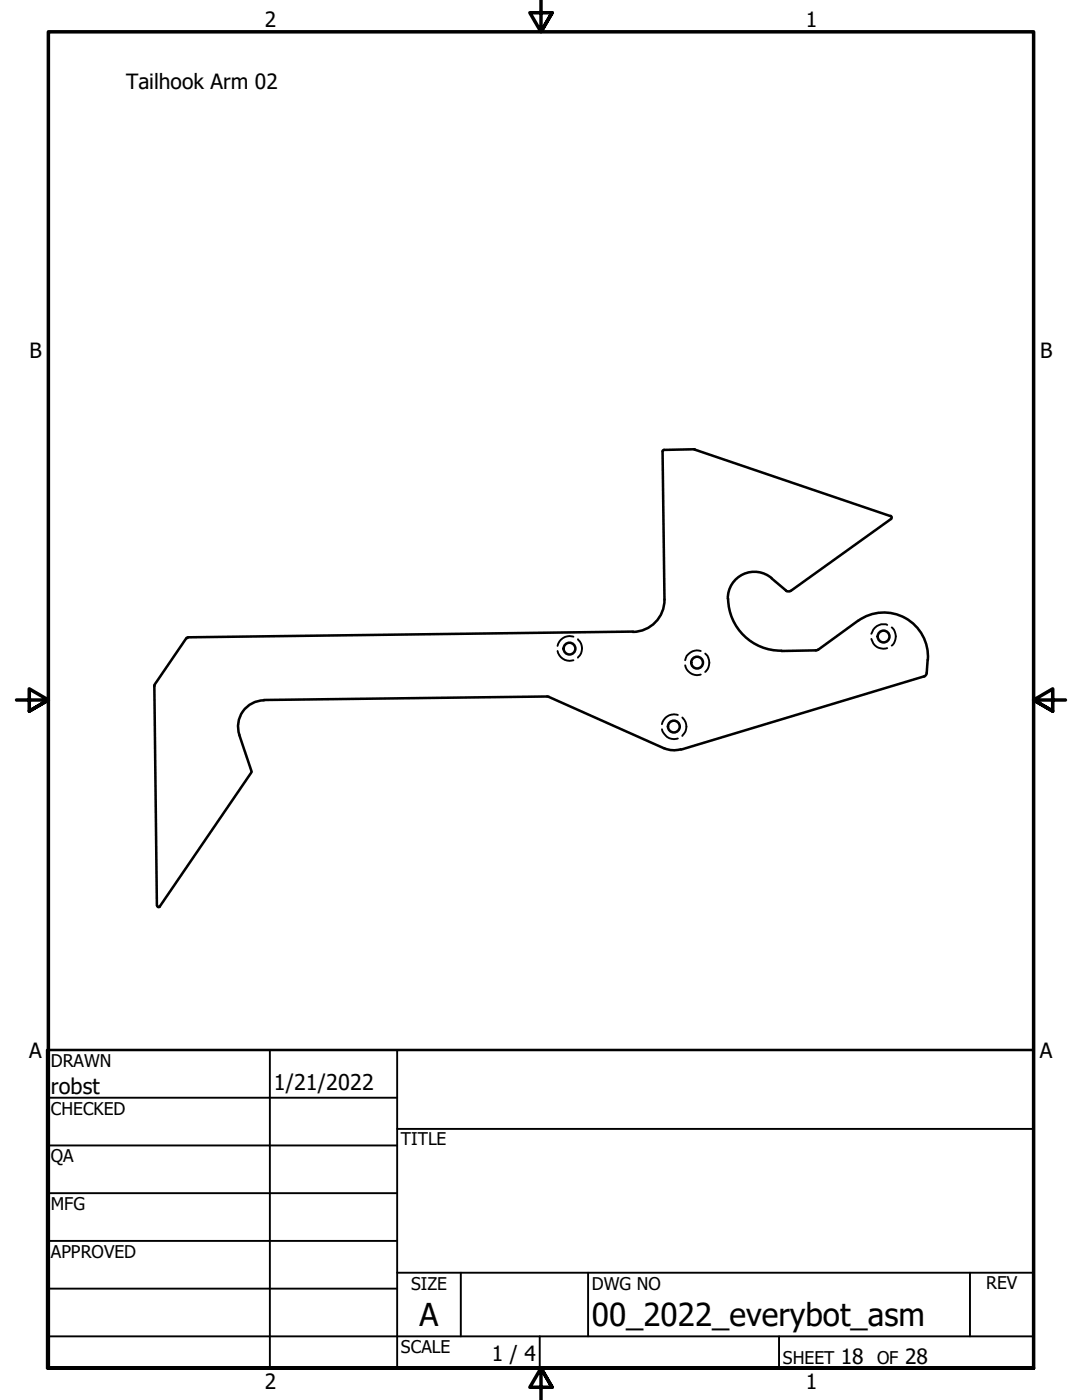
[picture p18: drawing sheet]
<svg xmlns="http://www.w3.org/2000/svg" width="216mm" height="279mm" viewBox="0 0 216 279" stroke-linecap="round" stroke-linejoin="round" font-family="sans-serif">
<defs><g id="words">
<g font-size="6.3">
<text x="83.7" y="264.5">A</text>
<text x="118.1" y="264.7">00_2022_everybot_asm</text>
</g>
<g font-size="4.3">
<text x="10.2" y="218.2">robst</text>
<text x="54.6" y="217.6">1/21/2022</text>
</g>
<g font-size="4.2">
<text x="52.8" y="5.3">2</text>
<text x="160.8" y="5.3">1</text>
<text x="25.1" y="17.8">Tailhook Arm 02</text>
<text x="5.9" y="71.4">B</text>
<text x="207.6" y="71.4">B</text>
<text x="5.8" y="211.1">A</text>
<text x="207.5" y="211.1">A</text>
<text x="98.1" y="271.7">1 / 4</text>
<text x="167.8" y="272.2">18</text>
<text x="180.6" y="272.2">28</text>
<text x="52.8" y="277.1">2</text>
<text x="160.8" y="277.1">1</text>
</g>
<g font-size="3.5">
<text x="10.2" y="212.9">DRAWN</text>
<text x="10.2" y="222.4">CHECKED</text>
<text x="10.2" y="232">QA</text>
<text x="80" y="228.6">TITLE</text>
<text x="10.2" y="241.5">MFG</text>
<text x="10.2" y="251">APPROVED</text>
<text x="82" y="257.4">SIZE</text>
<text x="118.1" y="257.4">DWG NO</text>
<text x="196.8" y="257.3">REV</text>
<text x="80" y="270.1">SCALE</text>
<text x="156.2" y="272.2">SHEET</text>
<text x="175" y="272.2">OF</text>
</g>
</g></defs>
<!-- layer: Hidden (ANSI) -->
<path d="M111.3 129.9a2.47 2.47 0 0 0 3.1 1.9M114.4 127.1a2.45 2.45 0 0 0-3.1 1.8M115.3 127.6a2.47 2.47 0 0 1 0 3.7M136.7 132.8a2.44 2.44 0 0 0 3.1 1.8M139.8 129.9a2.42 2.42 0 0 0-3.1 1.9M140.7 130.4a2.47 2.47 0 0 1 0 3.7M173.9 127.5a2.44 2.44 0 0 0 3.1 1.8M177 124.7a2.47 2.47 0 0 0-3.1 1.8M177.9 125.2a2.4 2.4 0 0 1 0 3.6M132.1 145.5a2.47 2.47 0 0 0 3.2 1.9M135.3 142.7a2.45 2.45 0 0 0-3.2 1.8M136.1 143.2a2.47 2.47 0 0 1 0 3.7" fill="none" stroke="#000" stroke-width=".38"/>
<!-- layer: Visible (ANSI) -->
<g fill="none" stroke="#000" stroke-width=".51">
<path d="M132.5 89.8l-.3 .3 .4 29.5M138.5 89.7l-6 .1M138.5 89.7h.1M138.6 89.7l39.1 13.3M132.6 119.6a6.4 6.4 0 0 1-6.3 6.5M145.3 119.5a10.5 10.5 0 0 0 10.6 10.4M156.8 117.9a.79 .79 0 0 0 1 0M156.8 117.9l-2.8-2.5a5.3 5.3 0 0 0-5.7-.8 5.3 5.3 0 0 0-3.1 4.9M177.7 103a.35 .35 0 0 1 .1 .6l-20 14.3M30.8 136.9l.5 43.8M30.8 136.8v.1M37.2 127.3l-6.4 9.4"/>
<path d="M37.5 127.3l-.2 .1M52.7 139.8a5.2 5.2 0 0 0-4.9 6.9M109.2 139l-56.6 .7M109.2 139l23.3 10.4M126.3 126l-88.8 1.2M162.8 129.8l-6.8 .1M163.2 129.6l-.4 .2M171.2 123.9l-7.9 5.8M171.2 123.9a8.8 8.8 0 0 1 9.5-.5 8.8 8.8 0 0 1 4.4 8.3M184.3 135l-48.4 14.6M184.9 134.3l-.2 .5-.4 .2M185.1 131.7l-.2 2.6"/>
<path d="M47.8 146.7l2.4 7.4-18.3 26.8-.3 .1-.2-.2M132.5 149.3l1.7 .4 1.6-.2"/>
<circle cx="113.6" cy="129.4" r="1.17"/>
<circle cx="139.1" cy="132.2" r="1.17"/>
<circle cx="176.3" cy="127" r="1.17"/>
<circle cx="134.5" cy="145" r="1.17"/>
</g>
<!-- layer: Border (ANSI) -->
<path d="M107.9 0v6.4l-2.2-3.9h4.5l-2.3 3.9 2.3-3.9M3.3 139.7h6.4l-3.9-2.2v4.4l3.9-2.2-3.9 2.2M212.6 139.7h-6.4l3.9-2.2v4.4l-3.9-2.2 3.9 2.2M9.7 273v-266.6h196.5v266.6h-196.5h196.5M110.2 276.9l-2.3-3.9 2.3 3.9h-4.5l2.2-3.9v6.4" fill="none" stroke="#000" stroke-width=".7"/>
<!-- layer: Title (ANSI) -->
<g fill="none" stroke="#000" stroke-width=".38">
<path d="M9.4 219.1h69.8M53.8 209.5v63.5M79.2 209.5v63.5M9.4 228.6h69.8M9.4 238.1h69.8M79.2 225.3h127M9.4 247.6h69.8M9.4 257.2h69.8M79.2 254h127M91.9 254v12.7M117.3 254v12.7M193.5 254v12.7"/>
<path d="M9.4 266.7h196.8M107.7 266.7v6.3M155.4 266.7v6.3"/>
</g>
<path d="M9.4 209.5h196.8v63.5h-196.8z" fill="none" stroke="#000" stroke-width=".51"/>
<use href="#words"/>
</svg>
